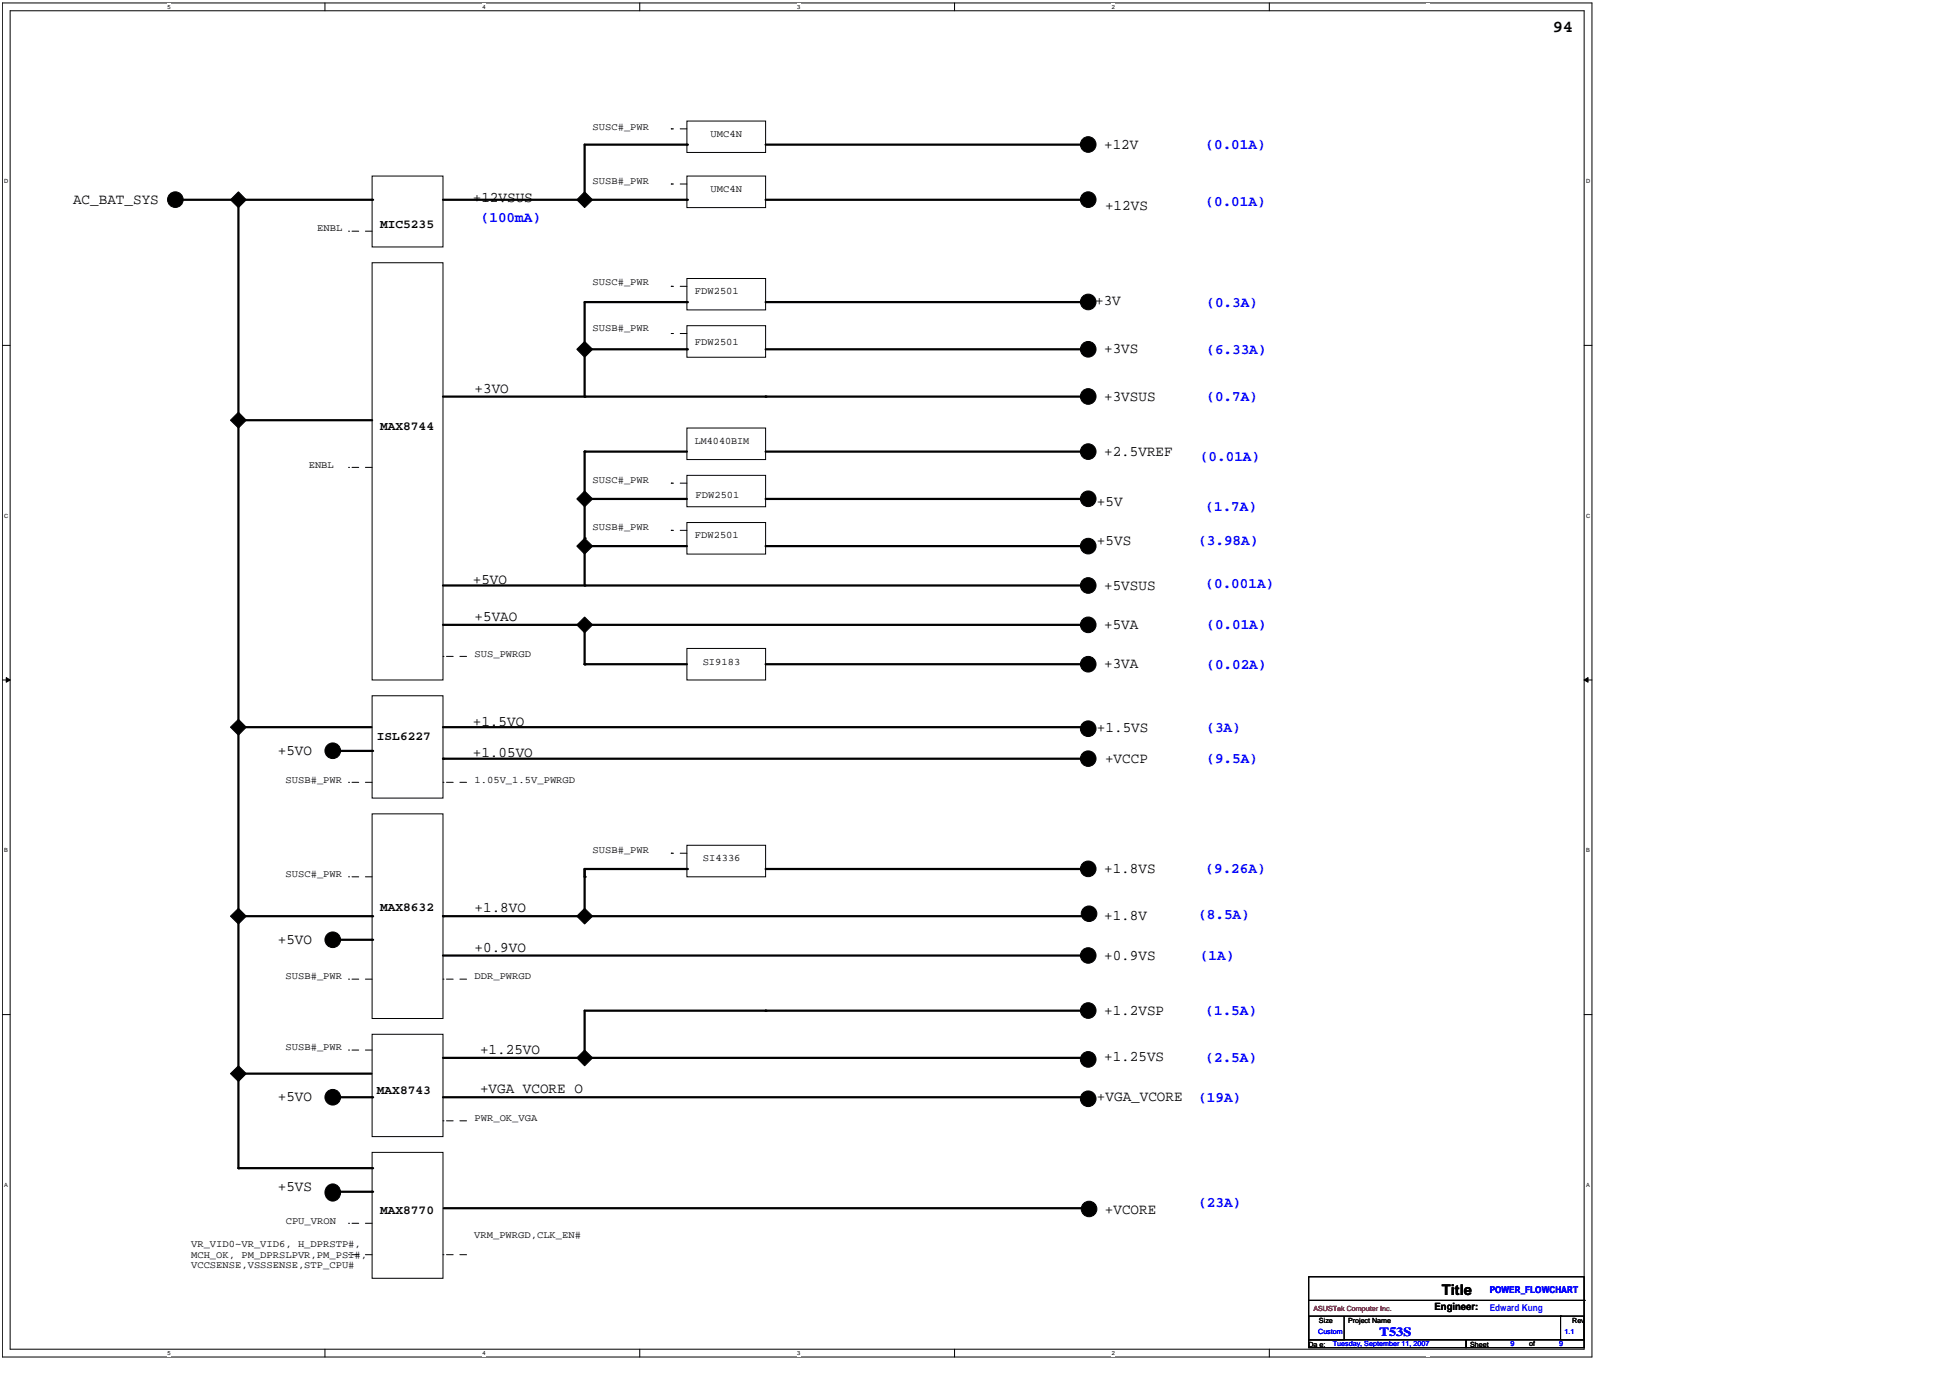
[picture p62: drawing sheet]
<svg xmlns="http://www.w3.org/2000/svg" width="297mm" height="210mm" viewBox="0 0 297 210" stroke-linecap="round" stroke-linejoin="round" font-family="sans-serif">
<defs><g id="words">
<text font-size="2.5" x="235.5" y="4.9">94</text>
<g font-size="2.2">
<text x="167.5" y="22.5">+12V</text>
<text x="11.1" y="30.9">AC_BAT_SYS</text>
<text x="71.7" y="30.6">+12VSUS</text>
<text x="167.6" y="31.8">+12VS</text>
<text x="166.1" y="46.2">+3V</text>
<text x="167.5" y="53.6">+3VS</text>
<text x="72" y="59.5">+3VO</text>
<text x="167.5" y="60.7">+3VSUS</text>
<text x="167.5" y="69.1">+2.5VREF</text>
<text x="166.4" y="76.7">+5V</text>
<text x="166.4" y="82.6">+5VS</text>
<text x="71.7" y="88.5">+5VO</text>
<text x="167.5" y="89.4">+5VSUS</text>
<text x="72" y="94.2">+5VAO</text>
<text x="167.5" y="95.4">+5VA</text>
<text x="167.5" y="101.3">+3VA</text>
<text x="71.7" y="110.1">+1.5VO</text>
<text x="166.4" y="110.9">+1.5VS</text>
<text x="42.1" y="114.5">+5VO</text>
<text x="71.7" y="114.8">+1.05VO</text>
<text x="167.6" y="115.7">+VCCP</text>
<text x="167.5" y="132.4">+1.8VS</text>
<text x="42.1" y="143.1">+5VO</text>
<text x="72" y="138.3">+1.8VO</text>
<text x="167.5" y="139.5">+1.8V</text>
<text x="72" y="144.3">+0.9VO</text>
<text x="167.5" y="145.5">+0.9VS</text>
<text x="167.5" y="153.8">+1.2VSP</text>
<text x="72.8" y="159.7">+1.25VO</text>
<text x="167.5" y="160.9">+1.25VS</text>
<text x="42.1" y="167">+5VO</text>
<text x="72.8" y="165.6">+VGA VCORE O</text>
<text x="166.4" y="167">+VGA_VCORE</text>
<text x="42.1" y="180.6">+5VS</text>
<text x="167.6" y="184">+VCORE</text>
<text x="218.7" y="196.3">Title</text>
</g>
<g font-size="2.2" fill="#00f">
<text x="182.9" y="22.6">(0.01A)</text>
<text x="72.9" y="33.6">(100mA)</text>
<text x="182.9" y="31.3">(0.01A)</text>
<text x="183" y="46.5">(0.3A)</text>
<text x="183" y="53.7">(6.33A)</text>
<text x="183" y="60.8">(0.7A)</text>
<text x="182" y="69.9">(0.01A)</text>
<text x="182.9" y="77.5">(1.7A)</text>
<text x="181.8" y="82.7">(3.98A)</text>
<text x="182.9" y="89.1">(0.001A)</text>
<text x="183" y="95.4">(0.01A)</text>
<text x="183" y="101.4">(0.02A)</text>
<text x="183" y="111">(3A)</text>
<text x="183" y="115.7">(9.5A)</text>
<text x="182.9" y="132.4">(9.26A)</text>
<text x="181.8" y="139.3">(8.5A)</text>
<text x="182" y="145.6">(1A)</text>
<text x="182.9" y="153.9">(1.5A)</text>
<text x="182.9" y="161">(2.5A)</text>
<text x="181.8" y="167.1">(19A)</text>
<text x="181.8" y="183">(23A)</text>
</g>
<g font-size="1.9">
<text x="57.7" y="34.5">MIC5235</text>
<text x="57.7" y="65.1">MAX8744</text>
<text x="57.2" y="112.2">ISL6227</text>
<text x="57.7" y="138.1">MAX8632</text>
<text x="57.2" y="166">MAX8743</text>
<text x="57.7" y="184.1">MAX8770</text>
</g>
<text font-size="1.9" fill="#00f" x="209.3" y="202.5">T53S</text>
<g font-size="1.5">
<text x="89.9" y="19.7">SUSC#_PWR</text>
<text x="107.8" y="20.8">UMC4N</text>
<text x="89.9" y="27.9">SUSB#_PWR</text>
<text x="107.8" y="29.1">UMC4N</text>
<text x="48.1" y="35.1">ENBL</text>
<text x="89.9" y="43.2">SUSC#_PWR</text>
<text x="105.4" y="44.6">FDW2501</text>
<text x="89.9" y="50.2">SUSB#_PWR</text>
<text x="105.4" y="52.3">FDW2501</text>
<text x="46.8" y="71">ENBL</text>
<text x="105.4" y="67.3">LM4040BIM</text>
<text x="89.9" y="73.3">SUSC#_PWR</text>
<text x="105.5" y="75.5">FDW2501</text>
<text x="89.9" y="80.3">SUSB#_PWR</text>
<text x="105.4" y="81.6">FDW2501</text>
<text x="72" y="99.6">SUS_PWRGD</text>
<text x="106.6" y="100.8">SI9183</text>
<text x="43.3" y="118.7">SUSB#_PWR</text>
<text x="72" y="118.7">1.05V_1.5V_PWRGD</text>
<text x="89.9" y="129.4">SUSB#_PWR</text>
<text x="106.6" y="130.6">SI4336</text>
<text x="43.3" y="133">SUSC#_PWR</text>
<text x="43.3" y="148.5">SUSB#_PWR</text>
<text x="72" y="148.5">DDR_PWRGD</text>
<text x="43.3" y="159.2">SUSB#_PWR</text>
<text x="72" y="170">PWR_OK_VGA</text>
<text x="43.3" y="185.6">CPU_VRON</text>
<text x="29" y="189.1">VR_VID0~VR_VID6, H_DPRSTP#,</text>
<text x="29" y="190.7">MCH_OK, PM_DPRSLPVR,PM_PSI#,</text>
<text x="71.9" y="187.7">VRM_PWRGD,CLK_EN#</text>
<text x="29" y="192.3">VCCSENSE,VSSSENSE,STP_CPU#</text>
<text x="217.6" y="198.6">Engineer:</text>
</g>
<g font-size="1.4" fill="#00f">
<text x="226" y="196.1">POWER_FLOWCHART</text>
<text x="226" y="198.7">Edward Kung</text>
</g>
<text font-size="1.1" fill="#f00" x="199.2" y="198.8">ASUSTek Computer Inc.</text>
<g font-size="1.1" fill="#00f">
<text x="200" y="202.2">Custom</text>
<text x="237.3" y="202.3">1.1</text>
<text x="202.2" y="204.2">Tuesday, September 11, 2007</text>
<text x="229.1" y="204.2">9</text>
<text x="236.5" y="204.2">9</text>
</g>
<g font-size="1.1">
<text x="200.1" y="200.5">Size</text>
<text x="204.5" y="200.5">Project Name</text>
<text x="238.5" y="200.7">Rev</text>
<text x="198.5" y="204.2">Da e:</text>
<text x="223" y="204.2">Sheet</text>
<text x="231.9" y="204.1">of</text>
</g>
<g font-size=".9">
<text x="25.4" y="1.3">5</text>
<text x="73.2" y="1.3">4</text>
<text x="120.9" y="1.3">3</text>
<text x="168.7" y="1.3">2</text>
<text x=".6" y="27.8">D</text>
<text x="240.6" y="27.8">D</text>
<text x=".6" y="78.5">C</text>
<text x="240.6" y="78.5">C</text>
<text x=".6" y="129.2">B</text>
<text x="240.6" y="129.2">B</text>
<text x=".6" y="180">A</text>
<text x="240.6" y="180">A</text>
<text x="25.4" y="205.5">5</text>
<text x="73.2" y="205.5">4</text>
<text x="120.9" y="205.5">3</text>
<text x="168.7" y="205.5">2</text>
</g>
</g></defs>
<path d="M.4 .4h241.1v205.4h-241.1zM1.5 1.6h238.8v203h-238.8z" fill="none" stroke="#000" stroke-width=".15"/>
<g fill="#fff">
<path d="M25.4 .6h.5v.9h-.5z"/>
<path d="M25.4 204.7h.5v1h-.5z"/>
</g>
<path d="M49.3 .4v1.2M49.3 204.6v1.2" fill="none" stroke="#000" stroke-width=".15"/>
<g fill="#fff">
<path d="M73.2 .6h.4v.9h-.4z"/>
<path d="M73.2 204.7h.4v1h-.4z"/>
</g>
<path d="M97 .4v1.2M97 204.6v1.2" fill="none" stroke="#000" stroke-width=".15"/>
<g fill="#fff">
<path d="M120.9 .6h.5v.9h-.5z"/>
<path d="M120.9 204.7h.5v1h-.5z"/>
</g>
<path d="M144.8 .4v1.2M144.8 204.6v1.2" fill="none" stroke="#000" stroke-width=".15"/>
<g fill="#fff">
<path d="M168.7 .6h.4v.9h-.4z"/>
<path d="M168.7 204.7h.4v1h-.4z"/>
</g>
<path d="M192.5 .4v1.2M192.5 204.6v1.2" fill="none" stroke="#000" stroke-width=".15"/>
<g fill="#fff">
<path d="M216.4 .6h.5v.9h-.5z"/>
<path d="M216.4 204.7h.5v1h-.5z"/>
<path d="M.6 27h.7v.9h-.7z"/>
<path d="M240.6 27h.6v.9h-.6z"/>
<path d="M.6 77.7h.7v1h-.7z"/>
<path d="M240.6 77.7h.6v1h-.6z"/>
</g>
<path d="M.4 52.4h1.1M240.3 52.4h1.2" fill="none" stroke="#000" stroke-width=".15"/>
<g fill="#fff">
<path d="M.6 128.5h.6v.9h-.6z"/>
<path d="M240.6 128.5h.6v.9h-.6z"/>
</g>
<path d="M.4 103.1h1.1M.9 102.7l.6 .4-.6 .3zM240.3 103.1h1.2M240.3 103.1l.6-.4v.7z" fill="none" stroke="#000" stroke-width=".15"/>
<path d="M.9 102.7l.6 .4-.6 .3zM240.3 103.1l.6-.4v.7z" fill="#000"/>
<g fill="#fff">
<path d="M.6 179.2h.6v.9h-.6z"/>
<path d="M240.6 179.2h.6v.9h-.6z"/>
</g>
<g fill="none" stroke="#000" stroke-width=".15">
<path d="M104.2 18.4h11.9v4.7h-11.9zM36.2 29.1l1.2 1.2-1.2 1.2-1.2-1.2zM56.4 26.7h10.8v10.7h-10.8zM56.4 39.8h10.8v63.3h-10.8zM88.7 29.1l1.2 1.2-1.2 1.2-1.2-1.2zM104.2 26.7h11.9v4.8h-11.9zM88.7 51.8l1.2 1.2-1.2 1.2-1.2-1.2zM104.2 42.2h11.9v4.8h-11.9zM104.2 49.4h11.9v4.8h-11.9zM36.2 62.5l1.2 1.2-1.2 1.2-1.2-1.2zM88.7 74.4l1.2 1.3-1.2 1.1-1.2-1.1zM104.2 72.1h11.9v4.7h-11.9z"/>
<path d="M104.2 79.2h11.9v4.8h-11.9zM104.2 64.9h11.9v4.8h-11.9zM88.7 93.6l1.2 1.1-1.2 1.2-1.2-1.2zM88.7 81.6l1.2 1.2-1.2 1.2-1.2-1.2zM104.2 98.3h11.9v4.8h-11.9zM35 110.3l1.2-1.2 1.2 1.2-1.2 1.2zM56.4 105.5h10.8v15.5h-10.8zM35 138.9l1.2-1.2 1.2 1.2-1.2 1.2zM56.4 123.4h10.8v31h-10.8zM88.7 137.7l1.2 1.2-1.2 1.2-1.2-1.2zM104.2 128.2h11.9v4.7h-11.9zM.4 153.8h1.1"/>
<path d="M56.4 156.8h10.8v15.5h-10.8zM88.7 159.2l1.2 1.2-1.2 1.2-1.2-1.2zM240.3 153.8h1.2M35 162.8l1.2-1.2 1.2 1.2-1.2 1.2zM49.8 179.8a1.27 1.27 0 0 1 1.8 .5 1.27 1.27 0 0 1-.8 1.7 1.29 1.29 0 0 1-1.4-.7 1.29 1.29 0 0 1 .4-1.5zM56.4 174.7h10.8v19.1h-10.8zM198.5 197.2h41.8M198.5 193.6h41.8v9.5h-41.8zM198.5 199.6h5.4v3.5h-5.4zM204 199.6h32.7M236.7 199.6h.1M236.7 199.6h3.6v3.5h-3.6z"/>
<path d="M240.3 197.2h.1M198.5 203.1h23.9v1.2h-23.9zM222.4 203.1h17.9v1.2h-17.9z"/>
<circle cx="26.6" cy="30.3" r="1.19"/>
<circle cx="165.1" cy="30.3" r="1.19"/>
<circle cx="165.1" cy="21.9" r="1.19"/>
<circle cx="165.1" cy="45.8" r="1.19"/>
<circle cx="165.1" cy="53" r="1.19"/>
<circle cx="165.1" cy="75.6" r="1.19"/>
<circle cx="165.1" cy="68.5" r="1.19"/>
<circle cx="165.1" cy="60.1" r="1.19"/>
<circle cx="165.1" cy="82.8" r="1.19"/>
<circle cx="165.1" cy="94.7" r="1.19"/>
<circle cx="165.1" cy="88.8" r="1.19"/>
<circle cx="50.5" cy="113.8" r="1.19"/>
<circle cx="165.1" cy="110.5" r="1.19"/>
<circle cx="165.1" cy="100.7" r="1.19"/>
<circle cx="165.1" cy="115" r="1.18"/>
<circle cx="165.1" cy="131.7" r="1.19"/>
<circle cx="165.2" cy="138.5" r="1.18"/>
<circle cx="50.5" cy="142.5" r="1.19"/>
<circle cx="165.1" cy="153.2" r="1.19"/>
<circle cx="165.1" cy="144.9" r="1.18"/>
<circle cx="50.5" cy="166.4" r="1.19"/>
<circle cx="165.1" cy="160.6" r="1.19"/>
<circle cx="165.1" cy="166.6" r="1.19"/>
<circle cx="165.2" cy="183.3" r="1.18"/>
</g>
<g fill="#000">
<path d="M36.2 29.1l1.2 1.2-1.2 1.2-1.2-1.2z" fill-rule="evenodd"/>
<path d="M88.7 29.1l1.2 1.2-1.2 1.2-1.2-1.2z" fill-rule="evenodd"/>
<path d="M88.7 51.8l1.2 1.2-1.2 1.2-1.2-1.2z" fill-rule="evenodd"/>
<path d="M36.2 62.5l1.2 1.2-1.2 1.2-1.2-1.2z" fill-rule="evenodd"/>
<path d="M88.7 74.4l1.2 1.3-1.2 1.1-1.2-1.1z" fill-rule="evenodd"/>
<path d="M88.7 93.6l1.2 1.1-1.2 1.2-1.2-1.2z" fill-rule="evenodd"/>
<path d="M88.7 81.6l1.2 1.2-1.2 1.2-1.2-1.2z" fill-rule="evenodd"/>
<path d="M35 110.3l1.2-1.2 1.2 1.2-1.2 1.2z" fill-rule="evenodd"/>
<path d="M35 138.9l1.2-1.2 1.2 1.2-1.2 1.2z" fill-rule="evenodd"/>
<path d="M88.7 137.7l1.2 1.2-1.2 1.2-1.2-1.2z" fill-rule="evenodd"/>
<path d="M88.7 159.2l1.2 1.2-1.2 1.2-1.2-1.2z" fill-rule="evenodd"/>
<path d="M35 162.8l1.2-1.2 1.2 1.2-1.2 1.2z" fill-rule="evenodd"/>
<path d="M49.8 179.8a1.27 1.27 0 0 1 1.8 .5 1.27 1.27 0 0 1-.8 1.7 1.29 1.29 0 0 1-1.4-.7 1.29 1.29 0 0 1 .4-1.5z" fill-rule="evenodd"/>
<circle cx="26.6" cy="30.3" r="1.19"/>
<circle cx="165.1" cy="30.3" r="1.19"/>
<circle cx="165.1" cy="21.9" r="1.19"/>
<circle cx="165.1" cy="45.8" r="1.19"/>
<circle cx="165.1" cy="53" r="1.19"/>
<circle cx="165.1" cy="75.6" r="1.19"/>
<circle cx="165.1" cy="68.5" r="1.19"/>
<circle cx="165.1" cy="60.1" r="1.19"/>
<circle cx="165.1" cy="82.8" r="1.19"/>
<circle cx="165.1" cy="94.7" r="1.19"/>
<circle cx="165.1" cy="88.8" r="1.19"/>
<circle cx="50.5" cy="113.8" r="1.19"/>
<circle cx="165.1" cy="110.5" r="1.19"/>
<circle cx="165.1" cy="100.7" r="1.19"/>
<circle cx="165.1" cy="115" r="1.18"/>
<circle cx="165.1" cy="131.7" r="1.19"/>
<circle cx="165.2" cy="138.5" r="1.18"/>
<circle cx="50.5" cy="142.5" r="1.19"/>
<circle cx="165.1" cy="153.2" r="1.19"/>
<circle cx="165.1" cy="144.9" r="1.18"/>
<circle cx="50.5" cy="166.4" r="1.19"/>
<circle cx="165.1" cy="160.6" r="1.19"/>
<circle cx="165.1" cy="166.6" r="1.19"/>
<circle cx="165.2" cy="183.3" r="1.18"/>
</g>
<g fill="none" stroke="#000" stroke-width=".34">
<path d="M26.6 30.3h29.8M36.2 30.3v146.8h20.2M67.2 30.3h37M104.2 21.9h-15.5v8.4M116.1 30.3h49M116.1 21.9h49M88.7 54.2v5.9M104.2 45.8h-15.5v7.2h15.5M116.1 45.8h49M116.1 53h49M36.3 63.7h20.1M67.2 60.1h97.9"/>
<path d="M88.7 75.7h15.5M104.2 68.5h-15.5v13.1M116.1 68.5h49M116.1 75.7h49M67.2 88.8h97.9M67.2 94.7h97.9M88.7 94.7v6h15.5M104.2 82.8h-15.5v6M116.1 82.8h49M36.2 110.3h20.1M50.5 113.9h5.9M67.2 115h97.9"/>
<path d="M67.2 110.3h97.9M116.1 100.7h49M36.2 138.9h20.2M67.2 138.9h97.9M104.2 131.8h-15.5v7.1M116.1 131.8h49M50.5 142.5h5.9M67.2 144.9h97.9M165.1 153.2h-76.4v7.2M36.2 162.8h20.1M50.5 166.4h5.9M67.2 166.4h97.9"/>
<path d="M67.2 160.4h97.9M50.5 180.7h5.9M67.3 183.2h97.8"/>
</g>
<g fill="#000">
<circle cx="56.4" cy="30.3" r=".17"/>
<circle cx="88.7" cy="30.3" r=".17"/>
<circle cx="104.2" cy="30.3" r=".17"/>
<circle cx="104.2" cy="21.9" r=".17"/>
<circle cx="165.1" cy="30.3" r=".17"/>
<circle cx="165.1" cy="21.9" r=".17"/>
<circle cx="88.7" cy="53" r=".17"/>
<circle cx="104.2" cy="53" r=".17"/>
<circle cx="104.2" cy="45.8" r=".17"/>
<circle cx="165.1" cy="45.8" r=".17"/>
<circle cx="165.1" cy="53" r=".17"/>
<circle cx="88.7" cy="75.7" r=".17"/>
<circle cx="88.7" cy="68.5" r=".17"/>
<circle cx="88.7" cy="60.1" r=".17"/>
<circle cx="116.1" cy="60.1" r=".17"/>
<circle cx="165.1" cy="60.1" r=".17"/>
<circle cx="165.1" cy="68.5" r=".17"/>
<circle cx="165.1" cy="75.7" r=".17"/>
<circle cx="88.7" cy="81.6" r=".17"/>
<circle cx="88.7" cy="88.8" r=".17"/>
<circle cx="88.7" cy="82.8" r=".17"/>
<circle cx="165.1" cy="88.8" r=".17"/>
<circle cx="165.1" cy="82.8" r=".17"/>
<circle cx="165.1" cy="94.7" r=".17"/>
<circle cx="56.4" cy="113.9" r=".17"/>
<circle cx="67.2" cy="115" r=".17"/>
<circle cx="88.7" cy="100.7" r=".17"/>
<circle cx="165.1" cy="100.7" r=".17"/>
<circle cx="165.1" cy="110.3" r=".17"/>
<circle cx="56.4" cy="138.9" r=".17"/>
<circle cx="67.2" cy="138.9" r=".17"/>
<circle cx="88.7" cy="138.9" r=".17"/>
<circle cx="88.7" cy="132.9" r=".17"/>
<circle cx="104.2" cy="131.8" r=".17"/>
<circle cx="165.1" cy="131.8" r=".17"/>
<circle cx="56.4" cy="142.5" r=".17"/>
<circle cx="116.1" cy="153.2" r=".17"/>
<circle cx="165.1" cy="144.9" r=".17"/>
<circle cx="165.1" cy="153.2" r=".17"/>
<circle cx="36.2" cy="177.1" r=".17"/>
<circle cx="56.4" cy="166.4" r=".17"/>
<circle cx="56.4" cy="177.1" r=".17"/>
<circle cx="88.7" cy="160.4" r=".17"/>
<circle cx="165.1" cy="166.4" r=".17"/>
<circle cx="165.1" cy="160.4" r=".17"/>
<circle cx="56.4" cy="180.7" r=".17"/>
<circle cx="165.1" cy="183.2" r=".17"/>
</g>
<g fill="none" stroke="#000" stroke-width=".15" stroke-dasharray="1 1 1 1 1 1 1 1">
<path d="M101.8 19.5h.1M104.2 19.5h-2.4M52.9 35.1h.1M56.4 35.1h-3.5M101.8 27.9h.1M104.2 27.9h-2.4M101.8 43.4h.1M101.8 50.6h.1M104.2 43.4h-2.4M104.2 50.6h-2.4M52.9 70.9h.1M56.4 70.9h-3.5"/>
<path d="M101.8 73.3h.1M104.2 73.3h-2.4M67.2 99.5h.1M70.8 99.5h-3.6M101.8 80.4h.1M104.2 80.4h-2.4M52.9 118.6h.1M56.4 118.6h-3.5M67.2 118.6h.1M70.8 118.6h-3.6M52.9 132.9h.1M56.4 132.9h-3.5"/>
<path d="M101.8 129.4h.1M104.2 129.4h-2.4M52.9 148.5h.1M52.9 159.2h.1M56.4 148.5h-3.5M56.4 159.2h-3.5M67.2 148.5h.1M70.8 148.5h-3.6M67.2 169.9h.1M70.8 169.9h-3.6M52.9 185.5h.1M52.9 190.2h.1"/>
<path d="M56.4 185.5h-3.5M56.4 190.2h-3.5M67.2 190.2h.1M70.8 190.2h-3.6"/>
</g>
<use href="#words"/>
</svg>
